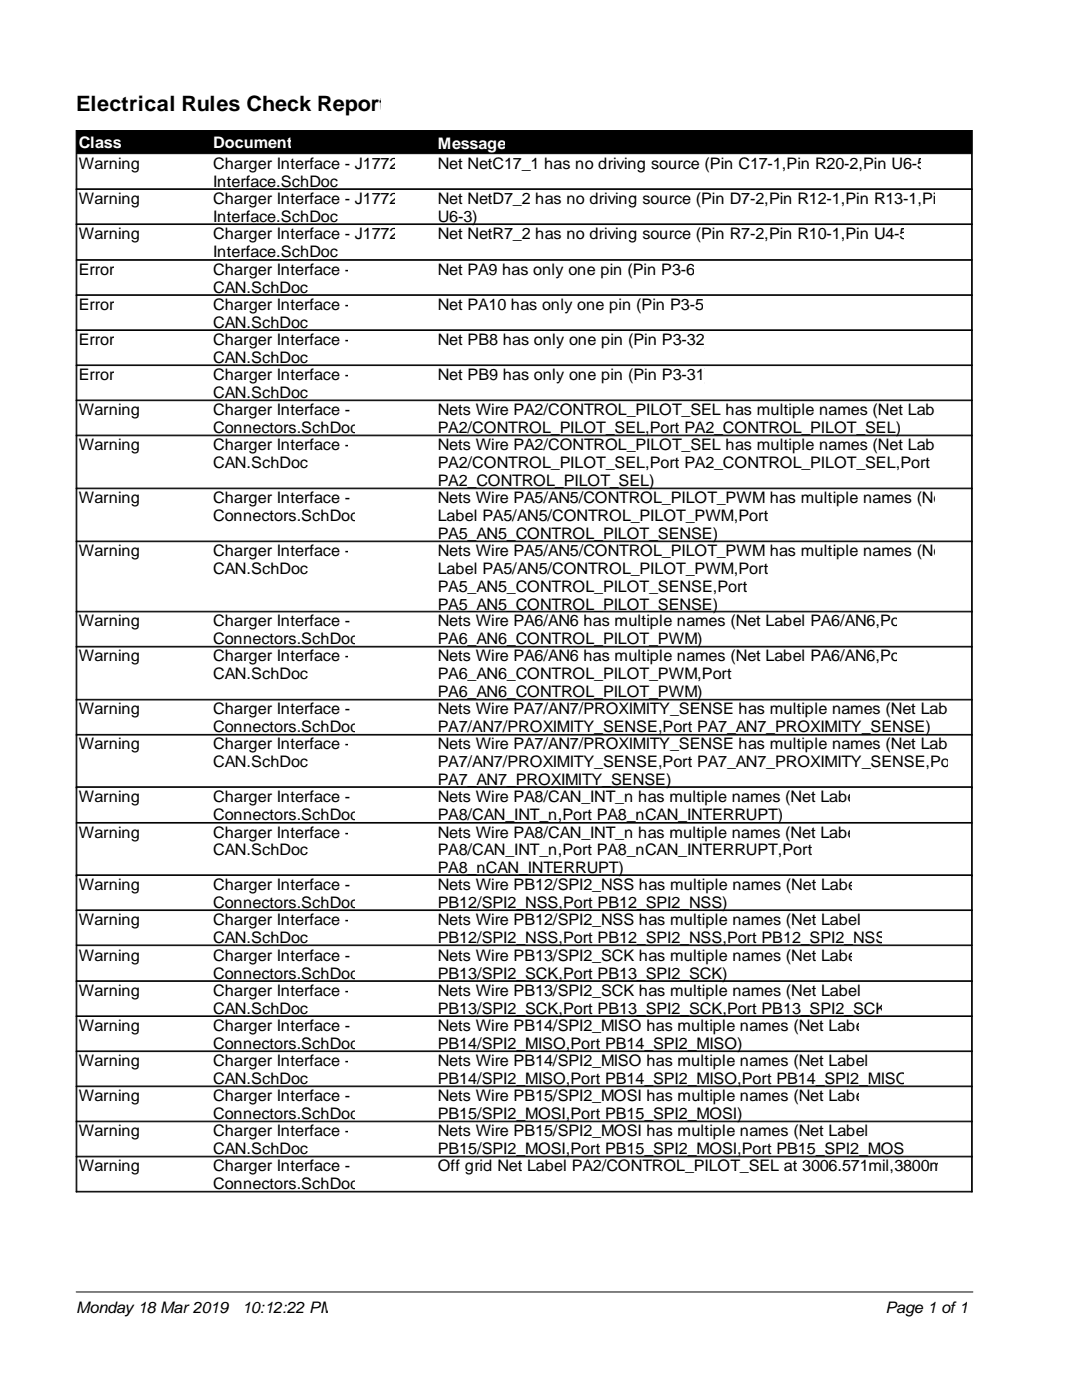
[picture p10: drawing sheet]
<svg xmlns="http://www.w3.org/2000/svg" width="216mm" height="279mm" viewBox="0 0 216 279" stroke-linecap="round" stroke-linejoin="round" font-family="sans-serif">
<defs><g id="words">
<text font-size="4.2" x="15.2" y="22.2">Electrical Rules Check Report</text>
<g font-size="3.2" fill="#fff">
<text x="15.7" y="29.4">Class</text>
<text x="42.6" y="29.4">Document</text>
<text x="87.4" y="29.7">Message</text>
</g>
<g font-size="3.2">
<text x="15.7" y="33.7">Warning</text>
<text x="42.6" y="33.7">Charger Interface - J1772</text>
<text x="87.4" y="33.7">Net NetC17_1 has no driving source (Pin C17-1,Pin R20-2,Pin U6-5)</text>
<text x="15.7" y="40.7">Warning</text>
<text x="42.6" y="37.2">Interface.SchDoc</text>
<text x="42.6" y="40.7">Charger Interface - J1772</text>
<text x="87.4" y="40.7">Net NetD7_2 has no driving source (Pin D7-2,Pin R12-1,Pin R13-1,Pin</text>
<text x="15.7" y="47.7">Warning</text>
<text x="42.6" y="44.2">Interface.SchDoc</text>
<text x="42.6" y="47.7">Charger Interface - J1772</text>
<text x="87.4" y="44.2">U6-3)</text>
<text x="87.4" y="47.7">Net NetR7_2 has no driving source (Pin R7-2,Pin R10-1,Pin U4-5)</text>
<text x="42.6" y="51.2">Interface.SchDoc</text>
<text x="15.7" y="54.8">Error</text>
<text x="42.6" y="54.8">Charger Interface -</text>
<text x="42.6" y="58.4">CAN.SchDoc</text>
<text x="87.4" y="54.8">Net PA9 has only one pin (Pin P3-6)</text>
<text x="15.7" y="61.8">Error</text>
<text x="42.6" y="61.8">Charger Interface -</text>
<text x="42.6" y="65.4">CAN.SchDoc</text>
<text x="87.4" y="61.8">Net PA10 has only one pin (Pin P3-5)</text>
<text x="15.7" y="68.8">Error</text>
<text x="42.6" y="68.8">Charger Interface -</text>
<text x="87.4" y="68.8">Net PB8 has only one pin (Pin P3-32)</text>
<text x="15.7" y="75.8">Error</text>
<text x="42.6" y="72.4">CAN.SchDoc</text>
<text x="42.6" y="75.8">Charger Interface -</text>
<text x="87.4" y="75.8">Net PB9 has only one pin (Pin P3-31)</text>
<text x="15.7" y="82.8">Warning</text>
<text x="42.6" y="79.4">CAN.SchDoc</text>
<text x="42.6" y="82.8">Charger Interface -</text>
<text x="87.4" y="82.8">Nets Wire PA2/CONTROL_PILOT_SEL has multiple names (Net Label</text>
<text x="15.7" y="89.8">Warning</text>
<text x="42.6" y="86.4">Connectors.SchDoc</text>
<text x="42.6" y="89.8">Charger Interface -</text>
<text x="87.4" y="86.4">PA2/CONTROL_PILOT_SEL,Port PA2_CONTROL_PILOT_SEL)</text>
<text x="87.4" y="89.8">Nets Wire PA2/CONTROL_PILOT_SEL has multiple names (Net Label</text>
<text x="42.6" y="93.4">CAN.SchDoc</text>
<text x="87.4" y="93.4">PA2/CONTROL_PILOT_SEL,Port PA2_CONTROL_PILOT_SEL,Port</text>
<text x="15.7" y="100.4">Warning</text>
<text x="42.6" y="100.4">Charger Interface -</text>
<text x="87.4" y="97">PA2_CONTROL_PILOT_SEL)</text>
<text x="87.4" y="100.4">Nets Wire PA5/AN5/CONTROL_PILOT_PWM has multiple names (Net</text>
<text x="42.6" y="104">Connectors.SchDoc</text>
<text x="87.4" y="104">Label PA5/AN5/CONTROL_PILOT_PWM,Port</text>
<text x="87.4" y="107.5">PA5_AN5_CONTROL_PILOT_SENSE)</text>
<text x="15.7" y="111">Warning</text>
<text x="42.6" y="111">Charger Interface -</text>
<text x="87.4" y="111">Nets Wire PA5/AN5/CONTROL_PILOT_PWM has multiple names (Net</text>
<text x="42.6" y="114.5">CAN.SchDoc</text>
<text x="87.4" y="114.5">Label PA5/AN5/CONTROL_PILOT_PWM,Port</text>
<text x="87.4" y="118.1">PA5_AN5_CONTROL_PILOT_SENSE,Port</text>
<text x="15.7" y="125">Warning</text>
<text x="42.6" y="125">Charger Interface -</text>
<text x="87.4" y="121.7">PA5_AN5_CONTROL_PILOT_SENSE)</text>
<text x="87.4" y="125">Nets Wire PA6/AN6 has multiple names (Net Label PA6/AN6,Port</text>
<text x="15.7" y="132">Warning</text>
<text x="42.6" y="128.6">Connectors.SchDoc</text>
<text x="42.6" y="132">Charger Interface -</text>
<text x="87.4" y="128.6">PA6_AN6_CONTROL_PILOT_PWM)</text>
<text x="87.4" y="132">Nets Wire PA6/AN6 has multiple names (Net Label PA6/AN6,Port</text>
<text x="42.6" y="135.6">CAN.SchDoc</text>
<text x="87.4" y="135.6">PA6_AN6_CONTROL_PILOT_PWM,Port</text>
<text x="15.7" y="142.6">Warning</text>
<text x="42.6" y="142.6">Charger Interface -</text>
<text x="87.4" y="139.1">PA6_AN6_CONTROL_PILOT_PWM)</text>
<text x="87.4" y="142.6">Nets Wire PA7/AN7/PROXIMITY_SENSE has multiple names (Net Label</text>
<text x="15.7" y="149.6">Warning</text>
<text x="42.6" y="146.1">Connectors.SchDoc</text>
<text x="42.6" y="149.6">Charger Interface -</text>
<text x="87.4" y="146.1">PA7/AN7/PROXIMITY_SENSE,Port PA7_AN7_PROXIMITY_SENSE)</text>
<text x="87.4" y="149.6">Nets Wire PA7/AN7/PROXIMITY_SENSE has multiple names (Net Label</text>
<text x="42.6" y="153.1">CAN.SchDoc</text>
<text x="87.4" y="153.1">PA7/AN7/PROXIMITY_SENSE,Port PA7_AN7_PROXIMITY_SENSE,Port</text>
<text x="15.7" y="160">Warning</text>
<text x="42.6" y="160">Charger Interface -</text>
<text x="87.4" y="156.7">PA7_AN7_PROXIMITY_SENSE)</text>
<text x="87.4" y="160">Nets Wire PA8/CAN_INT_n has multiple names (Net Label</text>
<text x="15.7" y="167.1">Warning</text>
<text x="42.6" y="163.6">Connectors.SchDoc</text>
<text x="42.6" y="167.1">Charger Interface -</text>
<text x="87.4" y="163.6">PA8/CAN_INT_n,Port PA8_nCAN_INTERRUPT)</text>
<text x="87.4" y="167.1">Nets Wire PA8/CAN_INT_n has multiple names (Net Label</text>
<text x="42.6" y="170.7">CAN.SchDoc</text>
<text x="87.4" y="170.7">PA8/CAN_INT_n,Port PA8_nCAN_INTERRUPT,Port</text>
<text x="15.7" y="177.6">Warning</text>
<text x="42.6" y="177.6">Charger Interface -</text>
<text x="87.4" y="174.3">PA8_nCAN_INTERRUPT)</text>
<text x="87.4" y="177.6">Nets Wire PB12/SPI2_NSS has multiple names (Net Label</text>
<text x="15.7" y="184.6">Warning</text>
<text x="42.6" y="181.2">Connectors.SchDoc</text>
<text x="42.6" y="184.6">Charger Interface -</text>
<text x="87.4" y="181.2">PB12/SPI2_NSS,Port PB12_SPI2_NSS)</text>
<text x="87.4" y="184.6">Nets Wire PB12/SPI2_NSS has multiple names (Net Label</text>
<text x="15.7" y="191.7">Warning</text>
<text x="42.6" y="188.2">CAN.SchDoc</text>
<text x="42.6" y="191.7">Charger Interface -</text>
<text x="87.4" y="188.2">PB12/SPI2_NSS,Port PB12_SPI2_NSS,Port PB12_SPI2_NSS)</text>
<text x="87.4" y="191.7">Nets Wire PB13/SPI2_SCK has multiple names (Net Label</text>
<text x="42.6" y="195.3">Connectors.SchDoc</text>
<text x="87.4" y="195.3">PB13/SPI2_SCK,Port PB13_SPI2_SCK)</text>
<text x="15.7" y="198.7">Warning</text>
<text x="42.6" y="198.7">Charger Interface -</text>
<text x="42.6" y="202.3">CAN.SchDoc</text>
<text x="87.4" y="198.7">Nets Wire PB13/SPI2_SCK has multiple names (Net Label</text>
<text x="87.4" y="202.3">PB13/SPI2_SCK,Port PB13_SPI2_SCK,Port PB13_SPI2_SCK)</text>
<text x="15.7" y="205.7">Warning</text>
<text x="42.6" y="205.7">Charger Interface -</text>
<text x="42.6" y="209.3">Connectors.SchDoc</text>
<text x="87.4" y="205.7">Nets Wire PB14/SPI2_MISO has multiple names (Net Label</text>
<text x="87.4" y="209.3">PB14/SPI2_MISO,Port PB14_SPI2_MISO)</text>
<text x="15.7" y="212.7">Warning</text>
<text x="42.6" y="212.7">Charger Interface -</text>
<text x="87.4" y="212.7">Nets Wire PB14/SPI2_MISO has multiple names (Net Label</text>
<text x="15.7" y="219.7">Warning</text>
<text x="42.6" y="216.3">CAN.SchDoc</text>
<text x="42.6" y="219.7">Charger Interface -</text>
<text x="87.4" y="216.3">PB14/SPI2_MISO,Port PB14_SPI2_MISO,Port PB14_SPI2_MISO)</text>
<text x="87.4" y="219.7">Nets Wire PB15/SPI2_MOSI has multiple names (Net Label</text>
<text x="15.7" y="226.7">Warning</text>
<text x="42.6" y="223.3">Connectors.SchDoc</text>
<text x="42.6" y="226.7">Charger Interface -</text>
<text x="87.4" y="223.3">PB15/SPI2_MOSI,Port PB15_SPI2_MOSI)</text>
<text x="87.4" y="226.7">Nets Wire PB15/SPI2_MOSI has multiple names (Net Label</text>
<text x="15.7" y="233.8">Warning</text>
<text x="42.6" y="230.3">CAN.SchDoc</text>
<text x="42.6" y="233.8">Charger Interface -</text>
<text x="87.4" y="230.3">PB15/SPI2_MOSI,Port PB15_SPI2_MOSI,Port PB15_SPI2_MOSI)</text>
<text x="87.4" y="233.8">Off grid Net Label PA2/CONTROL_PILOT_SEL at 3006.571mil,3800mil</text>
<text x="42.6" y="237.3">Connectors.SchDoc</text>
<text x="15.2" y="262">Monday 18 Mar 2019</text>
<text x="48.3" y="262">10:12:22 PM</text>
<text x="176.7" y="262">Page 1 of 1</text>
</g>
</g></defs>
<path d="M15.2 26h178.8v4.7h-178.8z" fill="#000" stroke="#000" stroke-width=".2"/>
<g fill="none" stroke="#000" stroke-width=".2">
<path d="M15.2 37.8h178.8M15.2 37.7h178.8M15.2 30.8v21h178.8v-21M15.3 30.8v21M193.9 30.8v21M15.2 51.9h178.8v112.2h-178.8zM15.2 44.8h178.8M15.2 44.7h178.8M15.2 59h178.8M15.2 58.8h178.8M15.3 51.9v112.2M193.9 51.9v112.2"/>
<path d="M15.2 66h178.8M15.2 65.8h178.8M15.2 73h178.8M15.2 72.8h178.8M15.2 80h178.8M15.2 79.8h178.8M15.2 87h178.8M15.2 86.8h178.8M15.2 97.5h178.8M15.2 97.4h178.8M15.2 108.1h178.8M15.2 108h178.8"/>
<path d="M15.2 122.1h178.8M15.2 122h178.8M15.2 129.1h178.8M15.2 129h178.8M15.2 139.7h178.8M15.2 139.6h178.8M15.2 146.7h178.8M15.2 146.6h178.8M15.2 157.1h178.8M15.2 157h178.8M15.2 164.3h178.8v24.4h-178.8zM15.2 174.7h178.8"/>
<path d="M15.2 174.6h178.8M15.3 164.3v24.4M193.9 164.3v24.4M15.2 188.9v49h178.8v-49M15.2 181.7h178.8M15.2 181.6h178.8M15.2 188.6h178.8M15.2 195.9h178.8M15.2 195.7h178.8M15.3 188.9v49M193.9 188.9v49M15.2 202.9h178.8"/>
<path d="M15.2 202.7h178.8M15.2 209.9h178.8M15.2 209.7h178.8M15.2 216.9h178.8M15.2 216.7h178.8M15.2 223.9h178.8M15.2 223.7h178.8M15.2 230.9h178.8M15.2 230.7h178.8M15.2 237.8h178.8M15.2 257.8h178.9"/>
</g>
<use href="#words"/>
</svg>
